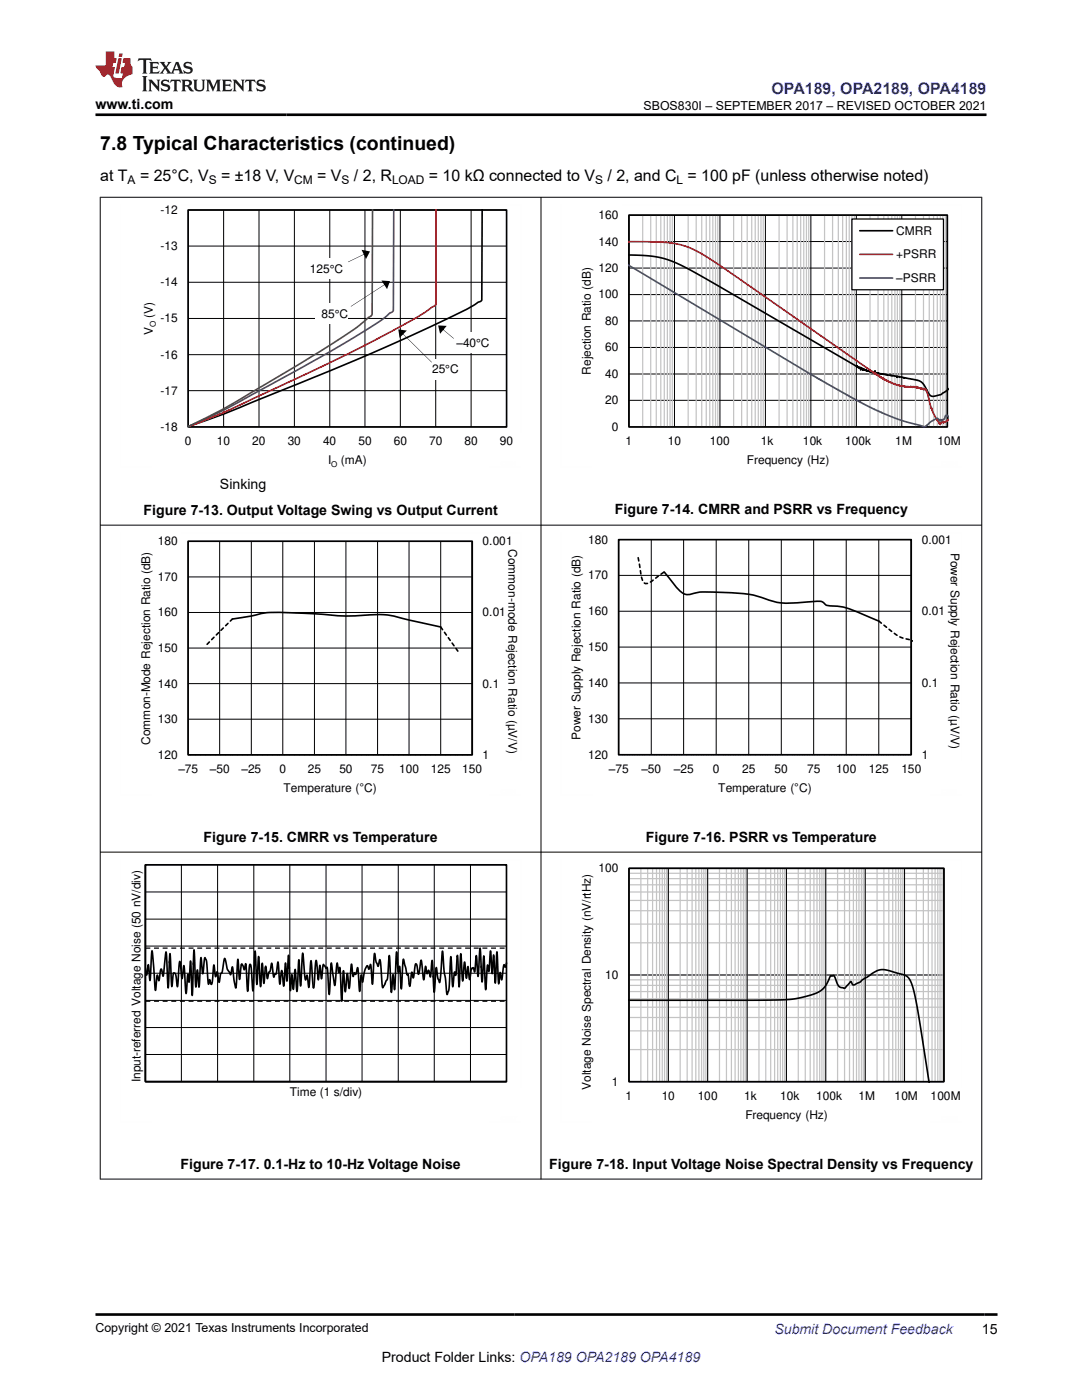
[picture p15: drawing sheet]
<svg xmlns="http://www.w3.org/2000/svg" width="216mm" height="279mm" viewBox="0 0 216 279" stroke-linecap="round" stroke-linejoin="round" font-family="sans-serif">
<defs><g id="words">
<text font-size="3.9" x="20" y="29.9">7.8 Typical Characteristics (continued)</text>
<text font-size="3.2" fill="#00f" x="154" y="18.7">OPA189, OPA2189, OPA4189</text>
<g font-size="3.2">
<text x="20" y="36.1">at T</text>
<text x="27.9" y="36.1">= 25°C, V</text>
<text x="44.1" y="36.1">= ±18 V, V</text>
<text x="63.3" y="36.1">= V</text>
<text x="70.6" y="36.1">/ 2, R</text>
<text x="85.6" y="36.1">= 10 kΩ connected to V</text>
<text x="121.2" y="36.1">/ 2, and C = 100 pF (unless otherwise noted)</text>
</g>
<g font-size="2.8">
<text x="19" y="21.8">www.ti.com</text>
<text x="43.9" y="97.6">Sinking</text>
<text x="28.6" y="102.8">Figure 7-13. Output Voltage Swing vs Output Current</text>
<text x="122.7" y="102.6">Figure 7-14. CMRR and PSRR vs Frequency</text>
<text x="40.6" y="168.1">Figure 7-15. CMRR vs Temperature</text>
<text x="128.9" y="168">Figure 7-16. PSRR vs Temperature</text>
<text x="36" y="233.3">Figure 7-17. 0.1-Hz to 10-Hz Voltage Noise</text>
<text x="109.6" y="233.3">Figure 7-18. Input Voltage Noise Spectral Density vs Frequency</text>
<text x="195.9" y="266.1">15</text>
<text x="76.2" y="271.7">Product Folder Links: OPA189 OPA2189 OPA4189</text>
</g>
<text font-size="2.8" fill="#00f" x="154.5" y="266.2">Submit Document Feedback</text>
<g font-size="2.5">
<text x="128.4" y="21.9">SBOS830I – SEPTEMBER 2017 – REVISED OCTOBER 2021</text>
<text x="19" y="265.9">Copyright © 2021 Texas Instruments Incorporated</text>
</g>
<g font-size="2.4">
<text x="25.5" y="36.7">A</text>
<text x="41.7" y="36.7">S</text>
<text x="58.7" y="36.7">CM</text>
<text x="68.2" y="36.7">S</text>
<text x="78.2" y="36.7">LOAD</text>
<text x="118.8" y="36.7">S</text>
<text x="135" y="36.7">L</text>
<text x="32" y="42.7">-12</text>
<text x="119.5" y="43.7">160</text>
<text x="178.8" y="46.8">CMRR</text>
<text x="32" y="49.9">-13</text>
<text x="119.5" y="49">140</text>
<text x="178.8" y="51.5">+PSRR</text>
<text x="32" y="57.1">-14</text>
<text x="61.8" y="54.5">125°C</text>
<text x="119.5" y="59.6">100</text>
<text x="119.5" y="54.3">120</text>
<text x="178.8" y="56.3">±</text>
<text x="180.1" y="56.3">PSRR</text>
<text x="30.5" y="63.4" transform="rotate(-90 30.5 63.4)">(V)</text>
<text x="32" y="64.3">-15</text>
<text x="64.2" y="63.4">85°C</text>
<text x="120.8" y="64.8">80</text>
<text x="30.5" y="66.9" transform="rotate(-90 30.5 66.9)">V</text>
<text x="32" y="71.5">-16</text>
<text x="91.1" y="69.3">±40°C</text>
<text x="120.8" y="70.1">60</text>
<text x="86.2" y="74.5">25°C</text>
<text x="117.9" y="74.8" transform="rotate(-90 117.9 74.8)">Rejection Ratio (dB)</text>
<text x="120.8" y="75.4">40</text>
<text x="32" y="78.8">-17</text>
<text x="120.8" y="80.7">20</text>
<text x="32" y="86">-18</text>
<text x="36.9" y="88.8">0</text>
<text x="43.3" y="88.8">10</text>
<text x="50.3" y="88.8">20</text>
<text x="57.4" y="88.8">30</text>
<text x="64.5" y="88.8">40</text>
<text x="71.5" y="88.8">50</text>
<text x="78.6" y="88.8">60</text>
<text x="85.6" y="88.8">70</text>
<text x="92.7" y="88.8">80</text>
<text x="99.8" y="88.8">90</text>
<text x="122.1" y="86">0</text>
<text x="124.8" y="88.8">1</text>
<text x="133.2" y="88.8">10</text>
<text x="141.7" y="88.8">100</text>
<text x="151.8" y="88.8">1k</text>
<text x="160.2" y="88.8">10k</text>
<text x="168.6" y="88.8">100k</text>
<text x="178.6" y="88.8">1M</text>
<text x="187" y="88.8">10M</text>
<text x="65.5" y="92.6">I</text>
<text x="68" y="92.6">(mA)</text>
<text x="149.1" y="92.6">Frequency (Hz)</text>
<text x="31.5" y="108.8">180</text>
<text x="96.3" y="108.8">0.001</text>
<text x="101.4" y="109.6" transform="rotate(90 101.4 109.6)">Common-mode Rejection Ratio (µV/V)</text>
<text x="117.4" y="108.5">180</text>
<text x="183.9" y="108.5">0.001</text>
<text x="189.7" y="110.3" transform="rotate(90 189.7 110.3)">Power Supply Rejection Ratio (µV/V)</text>
<text x="31.5" y="115.9">170</text>
<text x="117.4" y="115.6">170</text>
<text x="31.5" y="123">160</text>
<text x="96.3" y="123">0.01</text>
<text x="117.4" y="122.8">160</text>
<text x="183.9" y="122.8">0.01</text>
<text x="31.5" y="130.1">150</text>
<text x="117.4" y="129.9">150</text>
<text x="31.5" y="137.2">140</text>
<text x="96.3" y="137.2">0.1</text>
<text x="117.4" y="137.1">140</text>
<text x="183.9" y="137.1">0.1</text>
<text x="30" y="148.6" transform="rotate(-90 30 148.6)">Common-Mode Rejection Ratio (dB)</text>
<text x="31.5" y="144.3">130</text>
<text x="115.9" y="147.6" transform="rotate(-90 115.9 147.6)">Power Supply Rejection Ratio (dB)</text>
<text x="117.4" y="144.2">130</text>
<text x="31.5" y="151.4">120</text>
<text x="35.6" y="154.3">±75</text>
<text x="41.9" y="154.3">±50</text>
<text x="48.2" y="154.3">±25</text>
<text x="55.8" y="154.3">0</text>
<text x="61.4" y="154.3">25</text>
<text x="67.7" y="154.3">50</text>
<text x="74" y="154.3">75</text>
<text x="79.7" y="154.3">100</text>
<text x="86" y="154.3">125</text>
<text x="92.2" y="154.3">150</text>
<text x="96.3" y="151.4">1</text>
<text x="117.4" y="151.4">120</text>
<text x="121.5" y="154.3">±75</text>
<text x="128" y="154.3">±50</text>
<text x="134.5" y="154.3">±25</text>
<text x="142.3" y="154.3">0</text>
<text x="148.1" y="154.3">25</text>
<text x="154.6" y="154.3">50</text>
<text x="161.1" y="154.3">75</text>
<text x="166.9" y="154.3">100</text>
<text x="173.4" y="154.3">125</text>
<text x="179.9" y="154.3">150</text>
<text x="183.9" y="151.4">1</text>
<text x="56.6" y="158.1">Temperature (ÉC)</text>
<text x="143.3" y="158.1">Temperature (ÉC)</text>
<text x="119.4" y="174.1">100</text>
<text x="120.8" y="195.4">10</text>
<text x="28" y="215.9" transform="rotate(-90 28 215.9)">Input-referred Voltage Noise (50 nV/div)</text>
<text x="57.8" y="218.7">Time (1 s/div)</text>
<text x="117.9" y="217.5" transform="rotate(-90 117.9 217.5)">Voltage Noise Spectral Density (nV/rtHz)</text>
<text x="122.1" y="216.7">1</text>
<text x="124.8" y="219.5">1</text>
<text x="132" y="219.5">10</text>
<text x="139.2" y="219.5">100</text>
<text x="148.5" y="219.5">1k</text>
<text x="155.6" y="219.5">10k</text>
<text x="162.8" y="219.5">100k</text>
<text x="171.3" y="219.5">1M</text>
<text x="178.5" y="219.5">10M</text>
<text x="185.7" y="219.5">100M</text>
<text x="148.7" y="223.3">Frequency (Hz)</text>
</g>
<g font-size="1.6">
<text x="31.1" y="65.3" transform="rotate(-90 31.1 65.3)">O</text>
<text x="66.1" y="93.2">O</text>
</g>
</g></defs>
<g fill="none" stroke="#000" stroke-width=".2">
<path d="M37.6 41.9h63.5v43.3h-63.5zM37.6 56.3h63.5M37.6 49.1h63.5M44.6 41.9v43.3M51.7 41.9v43.3M58.7 41.9v43.3M65.8 41.9v43.3M72.8 41.9v43.3M79.9 41.9v43.3M86.9 41.9v43.3M94 41.9v43.3M37.6 78h63.5"/>
<path d="M37.6 70.8h63.5M37.6 63.6h63.5"/>
</g>
<path d="M37.5 41.9h63.6v43.3h-63.6zM96.2 41.9l-.1 17.9-.1 .3-2.7 1.5-3 1.5-13 6-11.5 4.9-14.9 6.1a140.1 140.1 0 0 1-13.4 5" fill="none" stroke="#000" stroke-width=".33"/>
<path d="M87 41.9v18.8l-.2 .2-3.8 2.6-9.7 5.2-9.6 4.7-12.3 5.7a125.4 125.4 0 0 1-13.9 6" fill="none" stroke="#f00" stroke-width=".33"/>
<path d="M78.6 41.9l-.1 20-.1 .3-.6 .3-2.4 1.8-6.6 4.1-9.4 5.4-8 4.4a120 120 0 0 1-13.9 6.9" fill="none" stroke="#68275f" stroke-width=".33"/>
<path d="M74.3 41.9v20.7l-.2 .4-3.1 2.5-4.1 2.7-15.1 9.1a119.9 119.9 0 0 1-14.3 7.8" fill="none" stroke="#6b5028" stroke-width=".33"/>
<path d="M24 40.9v52.3M36.3 40.9h67.7M104 40.9v45.4M24 93.2h6.2M97.8 93.2h6.2" fill="none" stroke="#fefefe" stroke-width=".2" stroke-dasharray=".4 .1" stroke-linecap="butt"/>
<path d="M60.6 51.6h9.2v4.1h-9.2z" fill-rule="evenodd" fill="#fff"/>
<path d="M69.4 52.2l3.5-1.5zM72.1 49.9l.9 1.8 .8-1.5z" fill="#000"/>
<path d="M85 71.6h7.9v4.1h-7.9z" fill-rule="evenodd" fill="#fff"/>
<path d="M80.2 66.5l5.9 5.8zM79.5 65.7l1.7 .3-1.5 1.4z" fill="#000"/>
<path d="M89.8 66.4h9.3v4.1h-9.3z" fill-rule="evenodd" fill="#fff"/>
<path d="M88.2 65.6l2.3 2zM87.4 64.9l1.7 .1-1.3 1.6z" fill="#000"/>
<path d="M62.9 60.5h6.6v4h-6.6z" fill-rule="evenodd" fill="#fff"/>
<path d="M70 61.1l6.9-4.5zM76.1 56l1.1 1.7 .6-1.6z" fill="#000"/>
<g fill="none" stroke="#000" stroke-width=".2">
<path d="M125.5 42.9h63.5v42.3h-63.5zM125.5 58.8h63.5M125.5 53.5h63.5M125.5 48.2h63.5M134.6 42.9v42.3M143.7 42.9v42.3M152.7 42.9v42.3M161.8 42.9v42.3M170.9 42.9v42.3M179.9 42.9v42.3M125.5 79.9h63.5M125.5 74.6h63.5"/>
<path d="M125.5 69.3h63.5M125.5 64h63.5"/>
</g>
<g fill="none" stroke="#c4c4c4" stroke-width=".25">
<path d="M128.2 42.9v42.3M129.8 42.9v42.3M131 42.9v42.3M131.9 42.9v42.3M132.6 42.9v42.3M133.2 42.9v42.3M133.7 42.9v42.3M134.2 42.9v42.3M137.3 42.9v42.3M138.9 42.9v42.3M140 42.9v42.3M140.9 42.9v42.3"/>
<path d="M141.6 42.9v42.3M142.2 42.9v42.3M142.8 42.9v42.3M143.2 42.9v42.3M146.4 42.9v42.3M148 42.9v42.3M149.1 42.9v42.3M150 42.9v42.3M150.7 42.9v42.3M151.3 42.9v42.3M151.8 42.9v42.3M152.3 42.9v42.3"/>
<path d="M155.5 42.9v42.3M157.1 42.9v42.3M158.2 42.9v42.3M159.1 42.9v42.3M159.8 42.9v42.3M160.4 42.9v42.3M160.9 42.9v42.3M161.4 42.9v42.3M164.5 42.9v42.3M166.1 42.9v42.3M167.3 42.9v42.3M168.1 42.9v42.3"/>
<path d="M168.9 42.9v42.3M169.5 42.9v42.3M170 42.9v42.3M170.5 42.9v42.3M173.6 42.9v42.3M175.2 42.9v42.3M176.4 42.9v42.3M177.2 42.9v42.3M178 42.9v42.3M178.6 42.9v42.3M179.1 42.9v42.3M179.6 42.9v42.3"/>
<path d="M182.7 42.9v42.3M184.3 42.9v42.3M185.4 42.9v42.3M186.3 42.9v42.3M187 42.9v42.3M187.6 42.9v42.3M188.1 42.9v42.3M188.6 42.9v42.3"/>
</g>
<path d="M125.4 50.9l2.8 .1a23 23 0 0 1 11.4 3.9l24.2 14.1M125.5 42.9h63.5v42.3h-63.5zM163.8 69l7 4.1 .1-.1 .1 .3v-.2l.3 .3 .2-.1 .1 .2v-.1l.1 .1v-.2v.5l.1-.4v.3l.1-.2 .2 .3v-.3v.3l.1-.2 .1 .2h.2v-.1l.2 .2 .2-.1v.3l.5-.1 .1 .2 .2-.1 .1 .2 .3-.1 .2 .2v-.1l.3 .1v-.4v.3l.1-.1v.2l.3 .1 .1-.1 3.8 .7 .1 .2v-.2h.4l1 .4v-.1l2.8 .5 1 .6 .7 1.3M189.3 77.6l-1.5 1.1-1.6 .4-.7-.3-.6-1" fill="none" stroke="#000" stroke-width=".33"/>
<path d="M125.4 48.2l6.5 .1a18.1 18.1 0 0 1 10.6 3.9l21.3 14.8M163.8 67l10.6 7.5 1.3 .7 .1 .2 .1-.1 .2 .3 .1-.2 .1 .3v-.2l.6 .5 .1-.1 1.4 .8 .1-.1 1.4 .5v-.2l.6 .3 .4-.1 .1 .2 .1-.2 .1 .2 .5-.2 .1 .2 .3-.1v.1l.1-.2 .3 .2 .3-.1 .1 .3v-.4l.1 .2 .1-.1 .3 .3 .2-.1 .1 .2v-.1l.3 .1 .1-.1 .2 .3v-.2l.2 .1v-.1l.4 .5M184.9 78.1l1.1 3.9 1 1.8 .4 .5v.3l.1-.2a.16 .16 0 0 0 .1 .2 .16 .16 0 0 0 .2-.2l.1-.3 .3 .3v-.2l.1 .2 .7-.4 .3-.4" fill="none" stroke="#f00" stroke-width=".33"/>
<path d="M125.4 52.9l35.7 21.4 9.3 5.3 4.1 2.1 4.3 1.8 5.6 1.7 .5-.3M189.3 83.3l-.3-.4h-.3l-.3 .8-.4 .2-.1-.2v.3l-.3-.3-.2 .3-.2-.4-.3-.1-1 .5-1 .9" fill="none" stroke="#295c75" stroke-width=".33"/>
<path d="M170 43.7h18.3v14.1h-18.3z" fill-rule="evenodd" fill="#fff"/>
<path d="M170 43.7h18.3v14.1h-18.3zM94.2 108v42.6M181.8 107.7v42.9" fill="none" stroke="#000" stroke-width=".25"/>
<g fill="none" stroke="#000" stroke-width=".33">
<path d="M171.5 46h6.6M37.5 108h56.7v42.6h-56.7zM123.4 107.7h58.4v42.9h-58.4zM132.5 114.1a21.6 21.6 0 0 0 3.9 4.4 2.93 2.93 0 0 0 2.5-.2l1.4-.2 3.4 .1a25 25 0 0 1 10.5 1.8 23.1 23.1 0 0 0 8.2 0 2.18 2.18 0 0 1 2.1 .5 3.1 3.1 0 0 0 2.4 .5 26.2 26.2 0 0 1 7.6 2.6l.9 .4M46.4 123.5l3.1-.5a20.6 20.6 0 0 1 8.1-.7l7.6 .4a44.5 44.5 0 0 0 9.9 0 18.6 18.6 0 0 1 6.5 1l6.3 1.4M29 172.6h72.1v43.3h-72.1zM29 172.6v43.3h72.1M125.5 173.3h62.9v42.6h-62.9zM33.8 192.1l.1-1.8 .4 6.6 .4-2.7h.2l.2 .3 .3 2.4 .5-5 .4 3.4 .4-2.6 .4 5.6 .4-3.9 .2 1.6 .1-.1 .2-4.1 .4 6.9 .2-6.5M33.8 191.9l-.3 5.3-.4-7.2-.5 4.7-.1 .1-.3-1.4-.5 2.3-.3-1-.4 3-.7-7.9-.4 5.9-.3-3.2-.3 2.1-.3-1.4M38.6 192.5l.1-2.9 .4 7.3v.1l.3-3.4 .3 3.4 .4-5.9 .3 3.2 .5-3.2 .3 .9 .4 4.3v.1l.2-.9 .4 1 .2-.6 .3-3.3 .3 2.3 .3-.9 .4 2 .3-1.6 .3-.4 .6-2.7 .5 2.1 .6 1.1 .4-1.5 .3 2.7 .3 1.5 .5-5.8 .3 4.1 .4-2.9M48.1 192.6l.2-.2 .4 1.1 .3-1.2 .1 .1 .3 5.4 .5-5.3 .2 .6 .4 4.6 .4-7.9 .3 6.6 .4-5.5 .4 6 .3-4.7 .4 4.1 .2-3.2"/>
<path d="M52.9 193.2l.1-.4 .4 2.5 .3-1.3 .2-.3 .3-1.5 .4 2.8 .3-.6h.1l.1-.1 .4-2.3 .3 4.3 .4-2.6 .4 3.1 .4-4.6 .3 3.5 .3-5.1 .1 2.7M57.7 193l.2 4.7 .3-3.2 .4 2.9 .3-3.9 .4 4.4 .3-6.3v-.1l.4 5.3 .4-6.6 .5 5.1 .1 .3 .3-1 .3 2.5 .5-5.3 .4 5.2M81.7 196.4l-.3-1.8v-.2l-.2 .1-.7-3.1-.4 5.9-.3-4.2-.1-.3-.2 1.2-.4-4-.3 7.3-.1 .2-.3-3-.3 3.6-.4-7.4-.4 4.7-.9 1.7-.5-5.5-.1-.1-.4 1.4-.4-.9-.3-1.7-.4 6.1-.4-3.9-.3 .9-.3-.7-.4 .7-.6 2.6-.2-1.3-.3 3.2-.4-4.7-.4 1.2-.3-.3-.2 .8-.4-2.5-.4 4.8-.4-2.9-.4 3.6-.4-4.1-.3 6-.4-6.7-.2 1-.3-1.9-.5 4.5-.7-4.5-.4 6.3-.4-5.4-.3 .1-.5-.7-.4 2.8-.3-2.6-.3 2.8-.4-3.8-.5 5.5-.1-.2M86.4 195l-.2-3.3-.3 3.3-.4-1.4-.3 .7-.3-1.5-.4 2.7-.5-3.9-.5 2.8-.3-1.8-.2-.3-.5 2.9-.4-1.1-.3 2.7-.2-.5M91.2 190.9l.1-.2 .3 6.2 .3-6.6 .4 5.5 .4-3.8 .3 3.2 .4-2.3 .3 2.6 .4-2.3 .2 .1 .2-.2 .2 .8 .3-3.2 .4 4.2 .4-5.7 .2 3.9M91.2 190.9l-.2 3.5-.1 .3-.2-.7-.4 2.9-.4-5.9-.3 6.2-.4 1.3-.6-4.5-.3-4.2-.5 6.1-.1 .2-.3-.8-.3-2.2-.5 4.9-.2-3.2M96 192.9l.2 3.1 .3-5.2 .4 6.7 .3-4.6 .1-.3 .2 1.3 .4-4.1 .3 4.5 .3-3.6 .3 5.5 .4-6.2 .3 6.3 .3-2.2 .3 1.4 .5-3 .2 .5M101.1 192.2l-.3 .8M125.4 199.6l30.4-.1 3-.2 3-.7a5 5 0 0 0 3.9-3.8l.7-.1 .3 .5a2.15 2.15 0 0 0 1.2 1.9l.6 .1 1.3-1.3 .3 .6 .3 .1 1.3-.6 .3-.4 1.3-.8a4.1 4.1 0 0 1 5-.8l.6 .2a3.2 3.2 0 0 1 3 2l.5 1.7 .6 3.1 2.4 15.2"/>
</g>
<path d="M171.5 50.8h6.6" fill="none" stroke="#f00" stroke-width=".33"/>
<path d="M171.5 55.5h6.6" fill="none" stroke="#295c75" stroke-width=".33"/>
<g fill="none" stroke="#fefefe" stroke-width=".2" stroke-dasharray=".4 .1" stroke-linecap="butt">
<path d="M111.9 40.9v52.3M124.2 40.9h67.7M191.9 40.9v45.4M111.9 93.2h6.2M185.7 93.2h6.2M24 106.3v52.4M36.3 106.3h67.7M104 106.3v45.5M111.9 106.3v52.4M124.2 106.3h67.7M191.9 106.3v45.5M24 158.6h6.2"/>
<path d="M97.8 158.6h6.2M111.9 158.6h6.2M185.7 158.6h6.2M24 171.5v52.4M36.3 171.6h67.7M104 171.6v45.4M111.9 171.5v52.4M124.2 171.6h67.7M191.9 171.6v45.4M24 223.9h6.2M97.8 223.9h6.2M111.9 223.9h6.2"/>
<path d="M185.7 223.9h6.2"/>
</g>
<g fill="none" stroke="#000" stroke-width=".2">
<path d="M19.9 39.4h176.1M20 39.3v196.1M107.9 39.3v196.1M195.9 39.3v196.1M19.9 104.8h176.1M37.6 108h56.6v42.6h-56.6zM37.6 115.1h56.6M43.8 108v42.6M50.1 108v42.6M56.4 108v42.6M62.7 108v42.6M69 108v42.6"/>
<path d="M75.3 108v42.6M81.6 108v42.6M87.9 108v42.6M123.5 107.7h58.3v42.9h-58.3zM123.5 114.8h58.3M130 107.7v42.9M136.4 107.7v42.9M142.9 107.7v42.9M149.4 107.7v42.9M155.9 107.7v42.9M162.4 107.7v42.9M168.9 107.7v42.9"/>
<path d="M175.4 107.7v42.9M37.6 136.4h56.6M37.6 129.3h56.6M37.6 122.2h56.6M123.5 136.3h58.3M123.5 129.1h58.3M123.5 122h58.3M37.6 143.5h56.6M123.5 143.5h58.3M19.9 170.1h176.1M29 172.6h72.1v43.3h-72.1M29 178h72.1"/>
<path d="M36.2 172.6v43.3M43.4 172.6v43.3M50.6 172.6v43.3M57.8 172.6v43.3M65.1 172.6v43.3M72.2 172.6v43.3M79.5 172.6v43.3M86.7 172.6v43.3M93.9 172.6v43.3M125.5 173.3h62.8v42.6h-62.8zM133.4 173.3v42.6M141.2 173.3v42.6"/>
<path d="M149.1 173.3v42.6M156.9 173.3v42.6M164.8 173.3v42.6M172.6 173.3v42.6M180.5 173.3v42.6M29 199.6h72.1M29 194.2h72.1M29 188.8h72.1M29 183.4h72.1M125.5 194.6h62.8M29 210.4h72.1M29 205.1h72.1"/>
<path d="M19.9 235.3h176.1"/>
</g>
<path d="M37.6 150.6h56.6M123.5 150.6h58.3" fill="none" stroke="#000" stroke-width=".2" stroke-dasharray=".2 .1" stroke-linecap="butt"/>
<path d="M127.3 111.3l.5 3a3.1 3.1 0 0 0 .8 2.1 2.46 2.46 0 0 0 2.1-.9l1.8-1.4M41.3 128.6l5.1-5.1M87.9 125.1l3.8 5.3M175.4 124l.5 .4a16.2 16.2 0 0 0 4.4 3l1.8 .5" fill="none" stroke="#000" stroke-width=".33" stroke-dasharray=".7 .7"/>
<path d="M29 199.8h72.1M29 189.2h72.1" fill="none" stroke="#000" stroke-width=".25" stroke-dasharray="1 .7" stroke-linecap="butt"/>
<g fill="none" stroke="#c4c4c4" stroke-width=".25">
<path d="M125.5 173.3h62.9v42.6h-62.9zM125.5 179.7h62.9M125.5 178h62.9M125.5 176.6h62.9M125.5 175.3h62.9M125.5 174.3h62.9M127.9 173.3v42.6M129.2 173.3v42.6M130.2 173.3v42.6M131 173.3v42.6M131.6 173.3v42.6M132.1 173.3v42.6"/>
<path d="M132.6 173.3v42.6M133 173.3v42.6M133.3 173.3v42.6M135.7 173.3v42.6M137.1 173.3v42.6M138.1 173.3v42.6M138.8 173.3v42.6M139.5 173.3v42.6M140 173.3v42.6M140.4 173.3v42.6M140.9 173.3v42.6M141.2 173.3v42.6"/>
<path d="M143.6 173.3v42.6M145 173.3v42.6M145.9 173.3v42.6M146.7 173.3v42.6M147.3 173.3v42.6M147.8 173.3v42.6M148.3 173.3v42.6M148.7 173.3v42.6M149.1 173.3v42.6M151.4 173.3v42.6M152.8 173.3v42.6M153.8 173.3v42.6"/>
<path d="M154.6 173.3v42.6M155.2 173.3v42.6M155.7 173.3v42.6M156.2 173.3v42.6M156.6 173.3v42.6M156.9 173.3v42.6M159.3 173.3v42.6M160.7 173.3v42.6M161.7 173.3v42.6M162.4 173.3v42.6M163 173.3v42.6M163.6 173.3v42.6"/>
<path d="M164 173.3v42.6M164.4 173.3v42.6M164.8 173.3v42.6M167.1 173.3v42.6M168.5 173.3v42.6M169.5 173.3v42.6M170.3 173.3v42.6M170.9 173.3v42.6M171.4 173.3v42.6M171.9 173.3v42.6M172.3 173.3v42.6M172.6 173.3v42.6"/>
<path d="M175 173.3v42.6M176.4 173.3v42.6M177.4 173.3v42.6M178.1 173.3v42.6M178.7 173.3v42.6M179.3 173.3v42.6M179.7 173.3v42.6M180.1 173.3v42.6M180.5 173.3v42.6M182.9 173.3v42.6M184.2 173.3v42.6M185.2 173.3v42.6"/>
<path d="M186 173.3v42.6M186.6 173.3v42.6M187.1 173.3v42.6M187.6 173.3v42.6M188 173.3v42.6M125.5 199.3h62.9M125.5 197.9h62.9M125.5 196.7h62.9M125.5 195.5h62.9M125.5 194.6h62.9M125.5 188.2h62.9M125.5 184.4h62.9"/>
<path d="M125.5 181.8h62.9M125.5 209.5h62.9M125.5 205.7h62.9M125.5 203.1h62.9M125.5 201h62.9"/>
</g>
<path d="M27.7 11.6l-.2 .6 .5-.2h.6v.1v2.2l-.2 .4h1l-.2-.4v-2.2v-.1h.5l.5 .2-.1-.6zM29.8 12.4l.2 .3v1.6l-.2 .4h1.9l.1-.6a1.08 1.08 0 0 1-1.3 .2v-.7h.6l.4 .2v-.7l-.4 .2h-.6v-.5l.2-.2a1 1 0 0 1 1 .3l-.1-.5zM31.8 12.4l1 1.1-1 1.2h.9l-.2-.2 .4-.8 .5 .8-.2 .2h1.6l-.2-.2 .1-.5h1l.1 .5-.1 .2h.9l-.2-.4-.8-1.9h-.5l-1 2.1-.8-1.1 .9-1h-.8l.2 .2-.5 .6-.3-.6 .1-.2zM35.2 12.8l.4 1h-.8zM36.8 12.5a.65 .65 0 0 0-.2 .7 .65 .65 0 0 0 .6 .5l.7 .1 .1 .3a.79 .79 0 0 1-.7 .4 .79 .79 0 0 1-.7-.5l.1 .7 .2-.1a.93 .93 0 0 0 1.1 0 .93 .93 0 0 0 .4-.9 1.46 1.46 0 0 0-1.2-.6l-.1-.3a1.09 1.09 0 0 1 1.2 .2l-.2-.6-.1 .1-.6-.2zM28.4 15.2l.2 .4v2.2l-.2 .4h1l-.2-.4v-2.2l.2-.4zM29.6 15.9l.2 .4v1.5l-.2 .4h.8l-.3-.4v-1.3l1.7 1.8v-2l.2-.4h-.8l.2 .2 .1 1.1-1.2-1.3zM32.3 16a.65 .65 0 0 0-.2 .8 .65 .65 0 0 0 .7 .4l.6 .2 .1 .2a.79 .79 0 0 1-.7 .4 .79 .79 0 0 1-.7-.5l.1 .7 .2-.1a.93 .93 0 0 0 1.1 .1 .93 .93 0 0 0 .4-1 1.46 1.46 0 0 0-1.2-.5l-.1-.4a1.09 1.09 0 0 1 1.2 .2l-.2-.6-.1 .1-.6-.1zM34.1 15.9l-.1 .6a.63 .63 0 0 1 .7-.3l.1 1.6-.3 .4h1l-.2-.4v-1.6a.66 .66 0 0 1 .8 .3l-.1-.6zM36.2 15.9l.2 .4v1.5l-.2 .4h.9l-.2-.2v-.7h.5l.1 .2a.79 .79 0 0 0 1.2 .6l-1-.9a.61 .61 0 0 0 .6-.6 .61 .61 0 0 0-.5-.7zM36.9 16.2h.2a.47 .47 0 0 1 .5 .1 .47 .47 0 0 1 .1 .5l-.2 .1-.6 .1zM38.5 15.9l.2 .2a2.27 2.27 0 0 0 .4 2 1.04 1.04 0 0 0 1.7-.7v-1.3l.2-.2h-.8l.2 .4v1.1a.6 .6 0 0 1-.6 .6 .6 .6 0 0 1-.6-.6v-1.1l.3-.4zM41.1 15.9l.2 .4v1.5l-.2 .4h.7l-.2-.4v-1.4l.9 1.9 .8-1.9v1.4l-.2 .4h1l-.3-.4v-1.5l.3-.4h-.8l-.7 1.5-.7-1.5zM44.3 15.9l.2 .4v1.5l-.2 .4h1.9l.1-.6a1.09 1.09 0 0 1-1.3 .2v-.7h.6l.4 .2v-.6l-.4 .2h-.6v-.6l.2-.1a1.01 1.01 0 0 1 1 .3l-.1-.6zM46.4 15.9l.3 .4v1.5l-.3 .4h.8l-.2-.4v-1.3l1.6 1.8v-2l.2-.4h-.7l.2 .2v1.1l-1.2-1.3zM49 15.9l-.1 .6a.63 .63 0 0 1 .8-.3v1.6l-.3 .4h1l-.2-.4v-1.6a.66 .66 0 0 1 .8 .3l-.1-.6zM51.4 16a.65 .65 0 0 0-.2 .8 .65 .65 0 0 0 .6 .4l.6 .2 .2 .2a.79 .79 0 0 1-.8 .4 .79 .79 0 0 1-.6-.5l.1 .7 .2-.1a.93 .93 0 0 0 1 .1 .93 .93 0 0 0 .5-1 1.46 1.46 0 0 0-1.3-.5l-.1-.4a1.09 1.09 0 0 1 1.3 .2l-.2-.6-.2 .1-.5-.1z" fill="#231f20"/>
<path d="M21.1 10.3v2.7h-2.1l.1 .4 .9 1a.95 .95 0 0 0 .9 .9 .59 .59 0 0 1 .6-.4 .59 .59 0 0 1 .5 .3l.4 .8a1.59 1.59 0 0 0 2.1 1.4 1.61 1.61 0 0 1 1-2.3l1-.3-.1-1.5a1.59 1.59 0 0 1-.4-1.7h-1.4l-.2 .9h.5l-.1 .9h-.5l-.2 .9v.3l.4 .1-.2 .9h-.6a.73 .73 0 0 1-1.1-.7l.3-1.5h-.5l.2-.9h.5l.2-.9h-.5v-1.3zM23.6 11.6l-.6 3.1h.7l.6-3.1zM23.8 10.7l-.1 .6h.7l.1-.6z" fill="#ed1c24"/>
<path d="M19 22.9h177.8M19 262.3h180" fill="none" stroke="#000" stroke-width=".53"/>
<use href="#words"/>
</svg>
